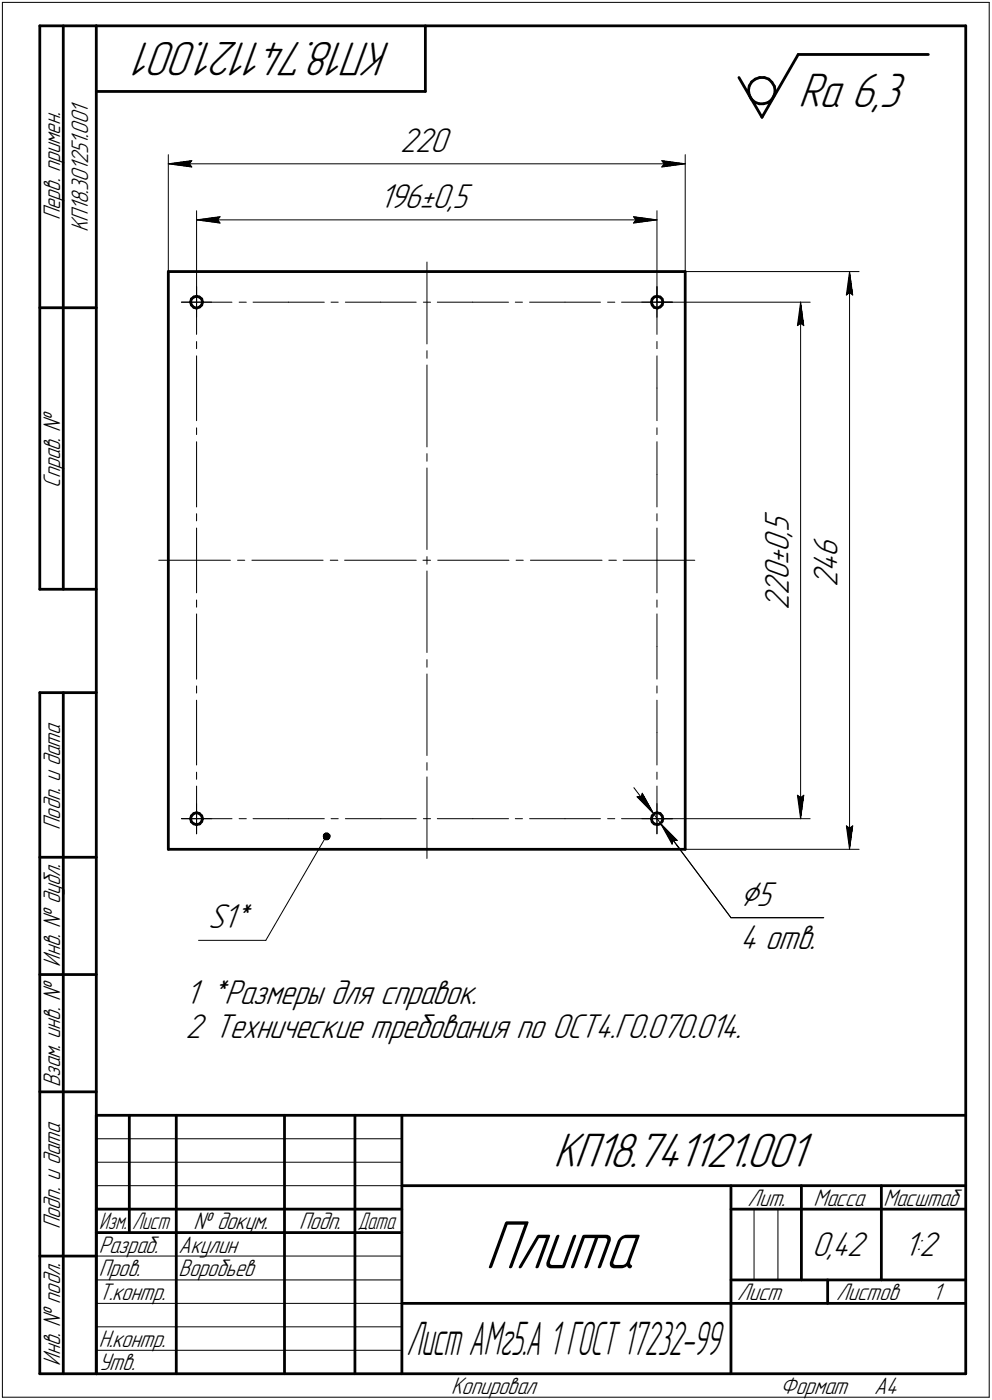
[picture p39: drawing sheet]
<svg xmlns="http://www.w3.org/2000/svg" width="211mm" height="298mm" viewBox="0 0 211 298" stroke-linecap="round" stroke-linejoin="round" font-family="sans-serif">
<defs><g id="words">
<text font-size="15.6" x="103.2" y="270.1">Плита</text>
<g font-size="10.9">
<text x="83.3" y="9" transform="rotate(-180 83.3 9)">КП18.741121.001</text>
<text x="169.8" y="22.8">Ra 6,3</text>
<text x="117.7" y="248.5">КП18.741121.001</text>
</g>
<text font-size="10.5" x="86.5" y="288.5">Лист АМг5.А 1 ГОСТ 17232-99</text>
<text font-size="8.5" x="157.5" y="192.9">Ç5</text>
<g font-size="7.8">
<text x="85.1" y="32.4">220</text>
<text x="80.8" y="44.3">196±0,5</text>
<text x="167.8" y="113.4" transform="rotate(-90 167.8 113.4)">5</text>
<text x="167.8" y="117.6" transform="rotate(-90 167.8 117.6)">0</text>
<text x="167.8" y="114.4" transform="rotate(-90 167.8 114.4)">,</text>
<text x="178.2" y="118.7" transform="rotate(-90 178.2 118.7)">6</text>
<text x="167.8" y="123.5" transform="rotate(-90 167.8 123.5)">0</text>
<text x="167.8" y="120.4" transform="rotate(-90 167.8 120.4)">±</text>
<text x="178.2" y="125" transform="rotate(-90 178.2 125)">2</text>
<text x="178.2" y="121.8" transform="rotate(-90 178.2 121.8)">4</text>
<text x="167.8" y="129.9" transform="rotate(-90 167.8 129.9)">2</text>
<text x="167.8" y="126.7" transform="rotate(-90 167.8 126.7)">2</text>
<text x="44.3" y="197.7">S1*</text>
<text x="157.5" y="202">4 отв.</text>
<text x="39.5" y="213.8">1 *Размеры для справок.</text>
<text x="39.5" y="221">2 Технические требования по ОСТ4.Г0.070.014.</text>
<text x="172.8" y="267.5">0,42</text>
<text x="192.4" y="267.5">1:2</text>
</g>
<g font-size="5.4">
<text x="12.8" y="46.9" transform="rotate(-90 12.8 46.9)">Перв. примен.</text>
<text x="18.8" y="49.5" transform="rotate(-90 18.8 49.5)">КП18.301251.001</text>
<text x="12.8" y="103.8" transform="rotate(-90 12.8 103.8)">Справ. !</text>
<text x="12.8" y="176.7" transform="rotate(-90 12.8 176.7)">Подп. и дата</text>
<text x="12.8" y="205.8" transform="rotate(-90 12.8 205.8)">Инв. ! дубл.</text>
<text x="12.8" y="231.6" transform="rotate(-90 12.8 231.6)">Взам. инв. !</text>
<text x="159.1" y="256.8">Лит.</text>
<text x="173.1" y="256.8">Масса</text>
<text x="188" y="256.8">Масштаб</text>
<text x="12.8" y="261.7" transform="rotate(-90 12.8 261.7)">Подп. и дата</text>
<text x="41.2" y="261.8">! докум.</text>
<text x="63.6" y="261.8">Подп.</text>
<text x="21" y="266.8">Разраб.</text>
<text x="38" y="266.8">Акулин</text>
<text x="21" y="271.8">Пров.</text>
<text x="38" y="271.8">Воробьев</text>
<text x="21" y="276.8">Т.контр.</text>
<text x="156.9" y="276.8">Лист</text>
<text x="177.9" y="276.8">Листов</text>
<text x="198.4" y="276.8">1</text>
<text x="21" y="286.8">Н.контр.</text>
<text x="12.8" y="290.8" transform="rotate(-90 12.8 290.8)">Инв. ! подл.</text>
<text x="21" y="291.8">Утв.</text>
<text x="96" y="296.8">Копировал</text>
<text x="166" y="296.8">Формат</text>
<text x="186" y="296.8">A4</text>
</g>
<g font-size="5.3">
<text x="21.1" y="261.8">Изм.</text>
<text x="28.1" y="261.8">Лист</text>
<text x="76.1" y="261.8">Дата</text>
</g>
</g></defs>
<g fill="none" stroke="#000" stroke-width=".59">
<path d="M8.5 5.5v120zM8.5 5.5h12zM13.5 5.5v120zM20.5 5.5v287zM20.5 5.5h185zM20.5 19.5h70zM90.5 5.5v14zM157.2 16.5l4.9 8.5zM159.3 19.2l.1 1zM159.4 18.3l-.1 .9zM159.9 17.4l.8-.6zM159.9 17.4l-.5 .9z"/>
<path d="M160.7 16.8l.9-.3zM161.6 16.5h1zM162.6 16.5l1 .3zM163.6 16.8l.7 .7zM164.3 17.5l.5 .9zM164.8 18.4l.1 .9zM164.9 19.5l-.2 .9zM164.9 19.3v.2zM169.8 11.6l-7.7 13.4zM169.8 11.6h27.7zM205.5 5.5v287zM159.4 20.2l.5 .9z"/>
<path d="M159.9 21.1l.7 .7zM160.6 21.8l.9 .3zM161.5 22.1h1zM162.5 22.1l.9-.3zM163.4 21.8l.8-.5zM164.7 20.4l-.5 .9zM35.8 57.8h110zM35.8 57.8v123zM145.8 57.8v123zM8.5 65.5h12zM40.6 64.3l.1 .6zM40.7 63.7l-.1 .6z"/>
<path d="M40.7 63.7l.5-.5zM40.7 64.9l.5 .5zM41.2 63.2l.6-.1zM41.2 65.4l.6 .2zM41.8 63.1l.6 .1zM41.8 65.6l.7-.2zM42.4 63.2l.5 .5zM42.9 63.7l.2 .6zM42.9 64.9l-.4 .5zM43.1 64.3l-.2 .6zM138.6 64.3l.2 .6zM138.8 63.7l-.2 .6z"/>
<path d="M138.8 63.7l.4-.5zM138.8 64.9l.4 .5zM139.2 63.2l.6-.1zM139.2 65.4l.7 .2zM139.8 63.1l.7 .1zM139.9 65.6l.6-.2zM140.5 63.2l.4 .5zM140.9 63.7l.2 .6zM140.9 64.9l-.4 .5zM141.1 64.3l-.2 .6zM8.5 125.5h12zM8.5 147.5v145z"/>
<path d="M8.5 147.5h12zM13.5 147.5v145zM40.6 174.3l.1 .7zM40.7 173.7l-.1 .6zM40.7 173.7l.5-.5zM40.7 175l.5 .4zM41.2 173.2l.6-.1zM41.2 175.4l.6 .2zM41.8 173.1l.6 .1zM41.8 175.6l.7-.2zM42.4 173.2l.5 .5zM42.9 173.7l.2 .6z"/>
<path d="M42.9 174.9l-.4 .5zM43.1 174.3l-.2 .6zM138.6 174.3l.2 .7zM138.8 173.7l-.2 .6zM138.8 175l.4 .4zM139.2 173.2l-.4 .5zM139.2 173.2l.6-.1zM139.2 175.4l.7 .2zM139.8 173.1l.7 .1zM139.9 175.6l.6-.2zM140.5 173.2l.4 .5zM140.9 173.7l.2 .6z"/>
<path d="M140.9 174.9l-.4 .5zM141.1 174.3l-.2 .6zM8.5 182.5h12zM35.8 180.8h110zM8.5 207.5h12zM8.5 232.5h12zM20.5 237.5h185zM20.5 237.5v55zM27.5 237.5v25zM37.5 237.5v55zM60.5 237.5v55zM75.5 237.5v55z"/>
<path d="M85.5 237.5v55zM20.5 257.5h65zM85.5 252.5h120zM155.5 252.5v40zM155.5 257.5h15zM170.5 252.5v20zM170.5 257.5h35zM187.5 252.5v20zM8.5 267.5h12zM20.5 262.5h65zM85.5 277.5h70zM155.5 277.5h50z"/>
<path d="M155.5 272.5h50zM176.1 272.5v5zM8.5 292.5h12zM20.5 292.5h185z"/>
</g>
<g fill="none" stroke="#000" stroke-width=".21">
<path d="M.5 .5v297zM.5 .5h210zM210.5 .5v297zM35.8 32.9v24.9zM35.8 34.9l5-.7zM35.8 34.9l5 .7zM35.8 34.9h110zM40.3 34.9l.5 .7zM40.8 34.2l-.5 .7zM140.8 35.6l5-.7zM140.8 34.2l.5 .7zM140.8 34.2l5 .7z"/>
<path d="M141.3 34.9l-.5 .7zM145.8 32.9v24.9zM41.8 44.9v19.4zM41.8 46.8l5-.7zM41.8 46.8l5 .7zM41.8 46.8h98zM46.3 46.8l.5 .7zM46.8 46.1l-.5 .7zM90.8 55.8v17.4zM134.8 47.5l5-.7zM134.8 46.1l.5 .7zM134.8 46.1l5 .7z"/>
<path d="M135.3 46.8l-.5 .7zM139.8 44.9v19.4zM145.8 57.8h37zM180.8 57.8l.6 5zM180.8 57.8l-.7 5zM180.8 57.8v123zM38.6 64.3h3.2zM41.8 64.3h3.2zM41.8 64.3v3.3zM41.8 61v3.3zM41.8 75.8v6.8zM41.8 72.7v1.6z"/>
<path d="M41.8 64.3v6.9zM41.8 64.3h7.6zM50.9 64.3h1.5zM53.8 64.3h7.6zM61.4 64.3h7.6zM70.4 64.3h1.6zM73.5 64.3h7.5zM81 64.3h7.6zM90.1 64.3h1.5zM90.8 74.7v1.6zM90.8 77.7v17.5zM93 64.3h7.6z"/>
<path d="M100.6 64.3h7.6zM109.6 64.3h1.6zM112.7 64.3h7.5zM120.2 64.3h7.6zM129.3 64.3h1.5zM132.2 64.3h7.6zM136.6 64.3h3.2zM139.8 64.3h3.3zM139.8 64.3v3.3zM139.8 61v3.3zM139.8 75.8v6.8zM139.8 72.7v1.6z"/>
<path d="M139.8 64.3v6.9zM139.8 64.3h32.6zM169.7 69.3l.6-.5zM170.3 64.3l.7 5zM170.3 68.8l.7 .5zM170.3 64.3l-.6 5zM170.3 64.3v110zM180.1 62.8l.7-.5zM180.8 62.3l.6 .5zM41.8 94.1v6.9zM41.8 91.1v1.4zM41.8 82.6v7z"/>
<path d="M90.8 96.6v1.6zM90.8 99.7v17.3zM139.8 94.1v6.9zM139.8 91.1v1.4zM139.8 82.6v7zM33.8 119.3h15.2zM41.8 119.3v6.9zM41.8 112.4v6.9zM41.8 109.4v1.5zM41.8 101v6.9zM50.5 119.3h1.6zM53.6 119.3h15.1z"/>
<path d="M70.3 119.3h1.6zM73.3 119.3h15.3zM90 119.3h1.6zM90.8 118.5v1.6zM93.1 119.3h15.2zM109.8 119.3h1.5zM112.9 119.3h15.2zM129.5 119.3h1.6zM132.6 119.3h15.2zM139.8 119.3v6.9zM139.8 112.4v6.9zM139.8 109.4v1.5z"/>
<path d="M139.8 101v6.9zM41.8 137.7v6.9zM41.8 130.7v7zM41.8 127.8v1.5zM90.8 121.6v17.3zM139.8 137.7v6.9zM139.8 130.7v7zM139.8 127.8v1.5zM41.8 156v6.9zM41.8 149.1v6.9zM41.8 146v1.6zM90.8 140.5v1.6z"/>
<path d="M90.8 143.5v17.4zM139.8 156v6.9zM139.8 149.1v6.9zM139.8 146v1.6zM38.6 174.3h3.2zM41.8 174.3h3.2zM41.8 174.3v3.2zM41.8 171.1v3.2zM41.8 167.4v6.9zM41.8 164.4v1.5zM41.8 174.3h7.6zM50.9 174.3h1.5z"/>
<path d="M53.8 174.3h7.6zM61.4 174.3h7.6zM69.4 178.1l-12.8 22.1zM70.4 174.3h1.6zM73.5 174.3h7.5zM81 174.3h7.6zM90.1 174.3h1.5zM90.8 162.4v1.6zM90.8 165.4v17.4zM93 174.3h7.6zM100.6 174.3h7.6zM109.6 174.3h1.6z"/>
<path d="M112.7 174.3h7.5zM120.2 174.3h7.6zM129.3 174.3h1.5zM132.2 174.3h7.6zM134.9 167.7l4.2 5.6zM135.6 169.7h.8zM135.6 169.7l3.5 3.6zM136.6 174.3h3.2zM136.7 168.9l2.4 4.4zM136.7 168.9l-.3 .8zM139.1 173.3l1.4 2zM139.8 174.3h3.3z"/>
<path d="M139.8 174.3v3.2zM139.8 171.1v3.2zM139.8 167.4v6.9zM139.8 164.4v1.5zM139.8 174.3h32.6zM140.5 175.3l15 20.1zM140.5 175.3l2.5 4.4zM140.5 175.3l3.6 3.7zM140.5 175.3l4.3 5.6zM143.3 178.9l-.3 .8zM143.3 178.9l.8 .1zM169.7 169.3l.6 5z"/>
<path d="M169.7 169.3l.6 .5zM170.3 169.8l.7-.5zM171 169.3l-.7 5zM180.1 175.9l.7 4.9zM180.1 175.9l.7 .5zM180.8 176.4l.6-.5zM181.4 175.9l-.6 4.9zM145.8 180.8h37zM155.5 195.4h19.8zM42.2 200.2h14.4zM20.5 247.5h65zM20.5 252.5h65z"/>
<path d="M20.5 242.5h65zM160.4 257.5v15zM165.5 257.5v15zM20.5 267.5h65zM20.5 272.5h65zM20.5 277.5h65zM.5 297.5h210zM20.5 282.5h65zM20.5 287.5h65z"/>
</g>
<g fill="#fff" stroke="#fff" stroke-width=".21">
<path d="M44.3 192.1h10.2zM44.3 192.2h10.2zM44.3 192.3h10.2zM44.3 192.4h10.2zM44.3 192.4h10.2zM44.3 192.5h10.2zM44.3 192.6h10.2zM44.3 192.7h10.2zM44.3 192.8h10.2zM44.3 192.9h10.2zM44.3 193h10.2zM44.3 193h10.2zM44.3 193.1h10.2zM44.3 193.2h10.2zM44.3 193.3h10.2zM44.3 193.4h10.2zM44.3 193.5h10.2zM44.3 193.5h10.2zM44.3 193.6h10.2zM44.3 193.7h10.2zM44.3 193.8h10.2zM44.3 193.9h10.2zM44.3 194h10.2zM44.3 194.1h10.2zM44.3 194.1h10.2zM44.3 194.2h10.2zM44.3 194.3h10.2zM44.3 194.4h10.2zM44.3 194.5h10.2zM44.3 194.6h10.2zM44.3 194.6h10.2zM44.3 194.7h10.2zM44.3 194.8h10.2zM44.3 194.9h10.2zM44.3 195h10.2zM44.3 195.1h10.2zM44.3 195.2h10.2zM44.3 195.2h10.2zM44.3 195.3h10.2zM44.3 195.4h10.2zM44.3 195.5h10.2zM44.3 195.6h10.2zM44.3 195.7h10.2zM44.3 195.7h10.2zM44.3 195.8h10.2zM44.3 195.9h10.2zM44.3 196h10.2zM44.3 196.1h10.2zM44.3 196.2h10.2zM44.3 196.3h10.2zM44.3 196.3h10.2zM44.3 196.4h10.2zM44.3 196.5h10.2zM44.3 196.6h10.2zM44.3 196.7h10.2zM44.3 196.8h10.2zM44.3 196.8h10.2zM44.3 196.9h10.2zM44.3 197h10.2zM44.3 197.1h10.2zM44.3 197.2h10.2zM44.3 197.3h10.2zM44.3 197.4h10.2zM44.3 197.4h10.2zM44.3 197.5h10.2zM44.3 197.6h10.2zM44.3 197.7h10.2zM44.3 197.8h10.2zM44.3 197.9h10.2zM44.3 198h10.2zM44.3 198h10.2zM44.3 198.1h10.2zM44.3 198.2h10.2zM44.3 198.3h10.2zM44.3 198.4h10.2zM44.3 198.5h10.2zM44.3 198.5h10.2zM44.3 198.6h10.2zM44.3 198.7h10.2zM44.3 198.8h10.2zM44.3 198.9h10.2zM44.3 199h10.2zM44.3 199.1h10.2zM44.3 199.1h10.2z"/>
<path d="M85.2 26.8h11.3zM85.2 26.8h11.3zM85.2 26.9h11.3zM85.2 27h11.3zM85.2 27.1h11.3zM85.2 27.2h11.3zM85.2 27.3h11.3zM85.2 27.3h11.3zM85.2 27.4h11.3zM85.2 27.5h11.3zM85.2 27.6h11.3zM85.2 27.7h11.3zM85.2 27.8h11.3zM85.2 27.9h11.3zM85.2 27.9h11.3zM85.2 28h11.3zM85.2 28.1h11.3zM85.2 28.2h11.3zM85.2 28.3h11.3zM85.2 28.4h11.3zM85.2 28.4h11.3zM85.2 28.5h11.3zM85.2 28.6h11.3zM85.2 28.7h11.3zM85.2 28.8h11.3zM85.2 28.9h11.3zM85.2 29h11.3zM85.2 29h11.3zM85.2 29.1h11.3zM85.2 29.2h11.3zM85.2 29.3h11.3zM85.2 29.4h11.3zM85.2 29.5h11.3zM85.2 29.5h11.3zM85.2 29.6h11.3zM85.2 29.7h11.3zM85.2 29.8h11.3zM85.2 29.9h11.3zM85.2 30h11.3zM85.2 30.1h11.3zM85.2 30.1h11.3zM85.2 30.2h11.3zM85.2 30.3h11.3zM85.2 30.4h11.3zM85.2 30.5h11.3zM85.2 30.6h11.3zM85.2 30.6h11.3zM85.2 30.7h11.3zM85.2 30.8h11.3zM85.2 30.9h11.3zM85.2 31h11.3zM85.2 31.1h11.3zM85.2 31.2h11.3zM85.2 31.2h11.3zM85.2 31.3h11.3zM85.2 31.4h11.3zM85.2 31.5h11.3zM85.2 31.6h11.3zM85.2 31.7h11.3zM85.2 31.7h11.3zM85.2 31.8h11.3zM85.2 31.9h11.3zM85.2 32h11.3zM85.2 32.1h11.3zM85.2 32.2h11.3zM85.2 32.3h11.3zM85.2 32.3h11.3zM85.2 32.4h11.3zM85.2 32.5h11.3zM85.2 32.6h11.3zM85.2 32.7h11.3zM85.2 32.8h11.3zM85.2 32.9h11.3zM85.2 32.9h11.3zM85.2 33h11.3zM85.2 33.1h11.3zM85.2 33.2h11.3zM85.2 33.3h11.3zM85.2 33.4h11.3zM85.2 33.4h11.3zM85.2 33.5h11.3zM85.2 33.6h11.3zM85.2 33.7h11.3zM85.2 33.8h11.3z"/>
<path d="M40.6 33.8h.7zM39.9 33.9h1.4zM39.1 34h2.2zM38.4 34h2.9zM37.6 34.1h3.7zM37.4 34.2h3.9zM37.3 34.3h4zM37 34.4h4.3zM36.8 34.5h4.5zM36.7 34.5h4.6zM36.4 34.6h4.9zM36.2 34.7h5.1zM36.1 34.8h5.2zM35.8 34.9h5.5zM36.1 35h5.2zM36.2 35.1h5.1zM36.4 35.1h4.9zM36.7 35.2h4.6zM36.8 35.3h4.5zM37 35.4h4.3zM37.3 35.5h4zM37.4 35.6h3.9zM37.6 35.6h3.7zM38.3 35.7h3zM38.9 35.8h2.4zM39.5 35.9h1.8zM40.1 36h1.2zM40.7 36.1h.6z"/>
<path d="M140.3 33.8h.8zM140.3 33.9h1.5zM140.3 34h2.3zM140.3 34h3zM140.3 34.1h3.7zM140.3 34.2h4zM140.3 34.3h4.1zM140.3 34.4h4.3zM140.3 34.5h4.6zM140.3 34.5h4.7zM140.3 34.6h4.9zM140.3 34.7h5.2zM140.3 34.8h5.3zM140.3 34.9h5.5zM140.3 35h5.3zM140.3 35.1h5.2zM140.3 35.1h4.9zM140.3 35.2h4.7zM140.3 35.3h4.6zM140.3 35.4h4.3zM140.3 35.5h4.1zM140.3 35.6h4zM140.3 35.6h3.7zM140.3 35.7h3.1zM140.3 35.8h2.5zM140.3 35.9h1.9zM140.3 36h1.3zM140.3 36.1h.7z"/>
<path d="M172.6 113.6h7.1zM172.6 113.7h7.1zM172.6 113.8h7.1zM172.6 113.9h7.1zM172.6 114h7.1zM172.6 114h7.1zM172.6 114.1h7.1zM172.6 114.2h7.1zM172.6 114.3h7.1zM172.6 114.4h7.1zM172.6 114.5h7.1zM172.6 114.6h7.1zM172.6 114.6h7.1zM172.6 114.7h7.1zM172.6 114.8h7.1zM172.6 114.9h7.1zM172.6 115h7.1zM172.6 115.1h7.1zM172.6 115.1h7.1zM172.6 115.2h7.1zM172.6 115.3h7.1zM172.6 115.4h7.1zM172.6 115.5h7.1zM172.6 115.6h7.1zM172.6 115.7h7.1zM172.6 115.7h7.1zM172.6 115.8h7.1zM172.6 115.9h7.1zM172.6 116h7.1zM172.6 116.1h7.1zM172.6 116.2h7.1zM172.6 116.2h7.1zM172.6 116.3h7.1zM172.6 116.4h7.1zM172.6 116.5h7.1zM172.6 116.6h7.1zM172.6 116.7h7.1zM172.6 116.8h7.1zM172.6 116.8h7.1zM172.6 116.9h7.1zM172.6 117h7.1zM172.6 117.1h7.1zM172.6 117.2h7.1zM172.6 117.3h7.1zM172.6 117.3h7.1zM172.6 117.4h7.1zM172.6 117.5h7.1zM172.6 117.6h7.1zM172.6 117.7h7.1zM172.6 117.8h7.1zM172.6 117.9h7.1zM172.6 117.9h7.1zM172.6 118h7.1zM172.6 118.1h7.1zM172.6 118.2h7.1zM172.6 118.3h7.1zM172.6 118.4h7.1zM172.6 118.4h7.1zM172.6 118.5h7.1zM172.6 118.6h7.1zM172.6 118.7h7.1zM172.6 118.8h7.1zM172.6 118.9h7.1zM172.6 119h7.1zM172.6 119h7.1zM172.6 119.1h7.1zM172.6 119.2h7.1zM172.6 119.3h7.1zM172.6 119.4h7.1zM172.6 119.5h7.1zM172.6 119.5h7.1zM172.6 119.6h7.1zM172.6 119.7h7.1zM172.6 119.8h7.1zM172.6 119.9h7.1zM172.6 120h7.1zM172.6 120.1h7.1zM172.6 120.1h7.1zM172.6 120.2h7.1zM172.6 120.3h7.1zM172.6 120.4h7.1zM172.6 120.5h7.1zM172.6 120.6h7.1zM172.6 120.6h7.1zM172.6 120.7h7.1zM172.6 120.8h7.1zM172.6 120.9h7.1zM172.6 121h7.1zM172.6 121.1h7.1zM172.6 121.2h7.1zM172.6 121.2h7.1zM172.6 121.3h7.1zM172.6 121.4h7.1zM172.6 121.5h7.1zM172.6 121.6h7.1zM172.6 121.7h7.1zM172.6 121.8h7.1zM172.6 121.8h7.1zM172.6 121.9h7.1zM172.6 122h7.1zM172.6 122.1h7.1zM172.6 122.2h7.1zM172.6 122.3h7.1zM172.6 122.3h7.1zM172.6 122.4h7.1zM172.6 122.5h7.1zM172.6 122.6h7.1zM172.6 122.7h7.1zM172.6 122.8h7.1zM172.6 122.9h7.1zM172.6 122.9h7.1zM172.6 123h7.1zM172.6 123.1h7.1zM172.6 123.2h7.1zM172.6 123.3h7.1zM172.6 123.4h7.1zM172.6 123.4h7.1zM172.6 123.5h7.1zM172.6 123.6h7.1zM172.6 123.7h7.1zM172.6 123.8h7.1zM172.6 123.9h7.1zM172.6 124h7.1zM172.6 124h7.1zM172.6 124.1h7.1zM172.6 124.2h7.1zM172.6 124.3h7.1zM172.6 124.4h7.1zM172.6 124.5h7.1zM172.6 124.5h7.1zM172.6 124.6h7.1zM172.6 124.7h7.1zM172.6 124.8h7.1zM172.6 124.9h7.1z"/>
<path d="M180.7 58.1h.2zM180.7 58.2h.2zM180.6 58.3h.4zM180.6 58.3h.4zM180.5 58.4h.5zM180.5 58.5h.6zM180.5 58.6h.6zM180.4 58.7h.8zM180.4 58.8h.8zM180.3 58.8h1zM180.3 58.9h1zM180.3 59h1zM180.3 59.1h1.1zM180.3 59.2h1.1zM180.2 59.3h1.2zM180.2 59.4h1.2zM180.1 59.4h1.4zM180.1 59.5h1.4zM180 59.6h1.5zM180 59.7h1.6zM180 59.8h1.6zM180 59.9h1.6zM180 59.9h1.6zM180 60h1.6zM180 60.1h1.6zM180 60.2h1.6zM180 60.3h1.7zM179.9 60.4h1.8zM179.9 60.5h1.8zM179.9 60.5h1.8zM179.9 60.6h1.8zM179.9 60.7h1.8zM179.9 60.8h1.8zM179.9 60.9h1.9zM179.9 61h1.9zM179.9 61h1.9zM179.8 61.1h2zM179.8 61.2h2zM179.8 61.3h2zM179.8 61.4h2zM179.8 61.5h2zM179.8 61.6h2.1zM179.8 61.6h2.1zM179.8 61.7h2.1zM179.8 61.8h2.1zM179.7 61.9h2.2zM179.7 62h2.2zM179.7 62.1h2.2zM179.7 62.1h2.2zM179.7 62.2h2.2zM179.7 62.3h2.2zM179.7 62.4h2.2zM179.7 62.5h2.2zM179.7 62.6h2.2zM179.7 62.7h2.2zM179.7 62.7h2.3zM179.7 62.8h2.3zM179.7 62.9h2.3zM179.7 63h2.3zM179.7 63.1h2.3zM179.7 63.2h2.3zM179.7 63.2h2.3z"/>
<path d="M179.6 175.3h2.4zM179.7 175.4h2.3zM179.7 175.5h2.3zM179.7 175.6h2.3zM179.7 175.7h2.3zM179.7 175.8h2.3zM179.7 175.9h2.3zM179.7 175.9h2.3zM179.7 176h2.2zM179.7 176.1h2.2zM179.7 176.2h2.2zM179.7 176.3h2.2zM179.7 176.4h2.2zM179.7 176.4h2.2zM179.7 176.5h2.2zM179.7 176.6h2.2zM179.7 176.7h2.2zM179.7 176.8h2.2zM179.8 176.9h2.1zM179.8 177h2.1zM179.8 177h2.1zM179.8 177.1h2.1zM179.8 177.2h2zM179.8 177.3h2zM179.8 177.4h2zM179.8 177.5h2zM179.8 177.5h2zM179.9 177.6h1.9zM179.9 177.7h1.9zM179.9 177.8h1.9zM179.9 177.9h1.8zM179.9 178h1.8zM179.9 178.1h1.8zM179.9 178.1h1.8zM179.9 178.2h1.8zM179.9 178.3h1.8zM180 178.4h1.7zM180 178.5h1.6zM180 178.6h1.6zM180 178.6h1.6zM180 178.7h1.6zM180 178.8h1.6zM180 178.9h1.6zM180 179h1.6zM180 179.1h1.5zM180.1 179.2h1.4zM180.1 179.2h1.4zM180.2 179.3h1.2zM180.2 179.4h1.2zM180.3 179.5h1.1zM180.3 179.6h1.1zM180.3 179.7h1zM180.3 179.7h1zM180.3 179.8h1zM180.4 179.9h.8zM180.4 180h.8zM180.5 180.1h.6zM180.5 180.2h.6zM180.5 180.3h.5zM180.6 180.3h.4zM180.6 180.4h.4zM180.7 180.5h.2zM180.7 180.6h.2z"/>
<path d="M80.8 38.7h20zM80.8 38.8h20zM80.8 38.9h20zM80.8 38.9h20zM80.8 39h20zM80.8 39.1h20zM80.8 39.2h20zM80.8 39.3h20zM80.8 39.4h20zM80.8 39.5h20zM80.8 39.5h20zM80.8 39.6h20zM80.8 39.7h20zM80.8 39.8h20zM80.8 39.9h20zM80.8 40h20zM80.8 40h20zM80.8 40.1h20zM80.8 40.2h20zM80.8 40.3h20zM80.8 40.4h20zM80.8 40.5h20zM80.8 40.6h20zM80.8 40.6h20zM80.8 40.7h20zM80.8 40.8h20zM80.8 40.9h20zM80.8 41h20zM80.8 41.1h20zM80.8 41.1h20zM80.8 41.2h20zM80.8 41.3h20zM80.8 41.4h20zM80.8 41.5h20zM80.8 41.6h20zM80.8 41.7h20zM80.8 41.7h20zM80.8 41.8h20zM80.8 41.9h20zM80.8 42h20zM80.8 42.1h20zM80.8 42.2h20zM80.8 42.2h20zM80.8 42.3h20zM80.8 42.4h20zM80.8 42.5h20zM80.8 42.6h20zM80.8 42.7h20zM80.8 42.8h20zM80.8 42.8h20zM80.8 42.9h20zM80.8 43h20zM80.8 43.1h20zM80.8 43.2h20zM80.8 43.3h20zM80.8 43.3h20zM80.8 43.4h20zM80.8 43.5h20zM80.8 43.6h20zM80.8 43.7h20zM80.8 43.8h20zM80.8 43.9h20zM80.8 43.9h20zM80.8 44h20zM80.8 44.1h20zM80.8 44.2h20zM80.8 44.3h20zM80.8 44.4h20zM80.8 44.4h20zM80.8 44.5h20zM80.8 44.6h20zM80.8 44.7h20zM80.8 44.8h20zM80.8 44.9h20zM80.8 45h20zM80.8 45h20zM80.8 45.1h20zM80.8 45.2h20zM80.8 45.3h20zM80.8 45.4h20zM80.8 45.5h20zM80.8 45.6h20zM80.8 45.6h20zM80.8 45.7h20z"/>
<path d="M46.7 45.7h.6zM45.9 45.8h1.4zM45.1 45.9h2.2zM44.4 46h2.9zM43.6 46.1h3.7zM43.4 46.1h3.9zM43.3 46.2h4zM43 46.3h4.3zM42.8 46.4h4.5zM42.7 46.5h4.6zM42.4 46.6h4.9zM42.2 46.7h5.1zM42.1 46.7h5.2zM41.8 46.8h5.5zM42.1 46.9h5.2zM42.2 47h5.1zM42.4 47.1h4.9zM42.7 47.2h4.6zM42.8 47.2h4.5zM43 47.3h4.3zM43.3 47.4h4zM43.4 47.5h3.9zM43.6 47.6h3.7zM44.3 47.7h3zM44.9 47.8h2.4zM45.5 47.8h1.8zM46.1 47.9h1.2zM46.7 48h.6z"/>
<path d="M134.3 45.7h.7zM134.3 45.8h1.5zM134.3 45.9h2.3zM134.3 46h3zM134.3 46.1h3.7zM134.3 46.1h4zM134.3 46.2h4.1zM134.3 46.3h4.3zM134.3 46.4h4.6zM134.3 46.5h4.7zM134.3 46.6h4.9zM134.3 46.7h5.1zM134.3 46.7h5.3zM134.3 46.8h5.5zM134.3 46.9h5.3zM134.3 47h5.1zM134.3 47.1h4.9zM134.3 47.2h4.7zM134.3 47.2h4.6zM134.3 47.3h4.3zM134.3 47.4h4.1zM134.3 47.5h4zM134.3 47.6h3.7zM134.3 47.7h3.1zM134.3 47.8h2.5zM134.3 47.8h1.8zM134.3 47.9h1.3zM134.3 48h.7z"/>
<path d="M162.2 108.8h7.1zM162.2 108.9h7.1zM162.2 109h7.1zM162.2 109.1h7.1zM162.2 109.1h7.1zM162.2 109.2h7.1zM162.2 109.3h7.1zM162.2 109.4h7.1zM162.2 109.5h7.1zM162.2 109.6h7.1zM162.2 109.6h7.1zM162.2 109.7h7.1zM162.2 109.8h7.1zM162.2 109.9h7.1zM162.2 110h7.1zM162.2 110.1h7.1zM162.2 110.2h7.1zM162.2 110.2h7.1zM162.2 110.3h7.1zM162.2 110.4h7.1zM162.2 110.5h7.1zM162.2 110.6h7.1zM162.2 110.7h7.1zM162.2 110.7h7.1zM162.2 110.8h7.1zM162.2 110.9h7.1zM162.2 111h7.1zM162.2 111.1h7.1zM162.2 111.2h7.1zM162.2 111.3h7.1zM162.2 111.3h7.1zM162.2 111.4h7.1zM162.2 111.5h7.1zM162.2 111.6h7.1zM162.2 111.7h7.1zM162.2 111.8h7.1zM162.2 111.8h7.1zM162.2 111.9h7.1zM162.2 112h7.1zM162.2 112.1h7.1zM162.2 112.2h7.1zM162.2 112.3h7.1zM162.2 112.4h7.1zM162.2 112.4h7.1zM162.2 112.5h7.1zM162.2 112.6h7.1zM162.2 112.7h7.1zM162.2 112.8h7.1zM162.2 112.9h7.1zM162.2 112.9h7.1zM162.2 113h7.1zM162.2 113.1h7.1zM162.2 113.2h7.1zM162.2 113.3h7.1zM162.2 113.4h7.1zM162.2 113.5h7.1zM162.2 113.5h7.1zM162.2 113.6h7.1zM162.2 113.7h7.1zM162.2 113.8h7.1zM162.2 113.9h7.1zM162.2 114h7.1zM162.2 114h7.1zM162.2 114.1h7.1zM162.2 114.2h7.1zM162.2 114.3h7.1zM162.2 114.4h7.1zM162.2 114.5h7.1zM162.2 114.6h7.1zM162.2 114.6h7.1zM162.2 114.7h7.1zM162.2 114.8h7.1zM162.2 114.9h7.1zM162.2 115h7.1zM162.2 115.1h7.1zM162.2 115.1h7.1zM162.2 115.2h7.1zM162.2 115.3h7.1zM162.2 115.4h7.1zM162.2 115.5h7.1zM162.2 115.6h7.1zM162.2 115.7h7.1zM162.2 115.7h7.1zM162.2 115.8h7.1zM162.2 115.9h7.1zM162.2 116h7.1zM162.2 116.1h7.1zM162.2 116.2h7.1zM162.2 116.2h7.1zM162.2 116.3h7.1zM162.2 116.4h7.1zM162.2 116.5h7.1zM162.2 116.6h7.1zM162.2 116.7h7.1zM162.2 116.8h7.1zM162.2 116.8h7.1zM162.2 116.9h7.1zM162.2 117h7.1zM162.2 117.1h7.1zM162.2 117.2h7.1zM162.2 117.3h7.1zM162.2 117.3h7.1zM162.2 117.4h7.1zM162.2 117.5h7.1zM162.2 117.6h7.1zM162.2 117.7h7.1zM162.2 117.8h7.1zM162.2 117.9h7.1zM162.2 117.9h7.1zM162.2 118h7.1zM162.2 118.1h7.1zM162.2 118.2h7.1zM162.2 118.3h7.1zM162.2 118.4h7.1zM162.2 118.4h7.1zM162.2 118.5h7.1zM162.2 118.6h7.1zM162.2 118.7h7.1zM162.2 118.8h7.1zM162.2 118.9h7.1zM162.2 119h7.1zM162.2 119h7.1zM162.2 119.1h7.1zM162.2 119.2h7.1zM162.2 119.3h7.1zM162.2 119.4h7.1zM162.2 119.5h7.1zM162.2 119.5h7.1zM162.2 119.6h7.1zM162.2 119.7h7.1zM162.2 119.8h7.1zM162.2 119.9h7.1zM162.2 120h7.1zM162.2 120.1h7.1zM162.2 120.1h7.1zM162.2 120.2h7.1zM162.2 120.3h7.1zM162.2 120.4h7.1zM162.2 120.5h7.1zM162.2 120.6h7.1zM162.2 120.6h7.1zM162.2 120.7h7.1zM162.2 120.8h7.1zM162.2 120.9h7.1zM162.2 121h7.1zM162.2 121.1h7.1zM162.2 121.2h7.1zM162.2 121.2h7.1zM162.2 121.3h7.1zM162.2 121.4h7.1zM162.2 121.5h7.1zM162.2 121.6h7.1zM162.2 121.7h7.1zM162.2 121.8h7.1zM162.2 121.8h7.1zM162.2 121.9h7.1zM162.2 122h7.1zM162.2 122.1h7.1zM162.2 122.2h7.1zM162.2 122.3h7.1zM162.2 122.3h7.1zM162.2 122.4h7.1zM162.2 122.5h7.1zM162.2 122.6h7.1zM162.2 122.7h7.1zM162.2 122.8h7.1zM162.2 122.9h7.1zM162.2 122.9h7.1zM162.2 123h7.1zM162.2 123.1h7.1zM162.2 123.2h7.1zM162.2 123.3h7.1zM162.2 123.4h7.1zM162.2 123.4h7.1zM162.2 123.5h7.1zM162.2 123.6h7.1zM162.2 123.7h7.1zM162.2 123.8h7.1zM162.2 123.9h7.1zM162.2 124h7.1zM162.2 124h7.1zM162.2 124.1h7.1zM162.2 124.2h7.1zM162.2 124.3h7.1zM162.2 124.4h7.1zM162.2 124.5h7.1zM162.2 124.5h7.1zM162.2 124.6h7.1zM162.2 124.7h7.1zM162.2 124.8h7.1zM162.2 124.9h7.1zM162.2 125h7.1zM162.2 125.1h7.1zM162.2 125.1h7.1zM162.2 125.2h7.1zM162.2 125.3h7.1zM162.2 125.4h7.1zM162.2 125.5h7.1zM162.2 125.6h7.1zM162.2 125.6h7.1zM162.2 125.7h7.1zM162.2 125.8h7.1zM162.2 125.9h7.1zM162.2 126h7.1zM162.2 126.1h7.1zM162.2 126.2h7.1zM162.2 126.2h7.1zM162.2 126.3h7.1zM162.2 126.4h7.1zM162.2 126.5h7.1zM162.2 126.6h7.1zM162.2 126.7h7.1zM162.2 126.7h7.1zM162.2 126.8h7.1zM162.2 126.9h7.1zM162.2 127h7.1zM162.2 127.1h7.1zM162.2 127.2h7.1zM162.2 127.3h7.1zM162.2 127.3h7.1zM162.2 127.4h7.1zM162.2 127.5h7.1zM162.2 127.6h7.1zM162.2 127.7h7.1zM162.2 127.8h7.1zM162.2 127.8h7.1zM162.2 127.9h7.1zM162.2 128h7.1zM162.2 128.1h7.1zM162.2 128.2h7.1zM162.2 128.3h7.1zM162.2 128.4h7.1zM162.2 128.4h7.1zM162.2 128.5h7.1zM162.2 128.6h7.1zM162.2 128.7h7.1zM162.2 128.8h7.1zM162.2 128.9h7.1zM162.2 128.9h7.1zM162.2 129h7.1zM162.2 129.1h7.1zM162.2 129.2h7.1zM162.2 129.3h7.1zM162.2 129.4h7.1zM162.2 129.5h7.1zM162.2 129.5h7.1zM162.2 129.6h7.1zM162.2 129.7h7.1zM162.2 129.8h7.1z"/>
<path d="M170.3 64.6h.2zM170.3 64.7h.2zM170.2 64.8h.4zM170.2 64.9h.4zM170.1 64.9h.5zM170.1 65h.6zM170.1 65.1h.6zM170 65.2h.8zM170 65.3h.8zM169.9 65.4h1zM169.9 65.4h1zM169.8 65.5h1.1zM169.8 65.6h1.1zM169.8 65.7h1.1zM169.8 65.8h1.2zM169.8 65.9h1.2zM169.7 66h1.4zM169.7 66h1.4zM169.6 66.1h1.5zM169.6 66.2h1.6zM169.6 66.3h1.6zM169.6 66.4h1.6zM169.6 66.5h1.6zM169.6 66.5h1.6zM169.6 66.6h1.6zM169.6 66.7h1.6zM169.6 66.8h1.7zM169.5 66.9h1.8zM169.5 67h1.8zM169.5 67.1h1.8zM169.5 67.1h1.8zM169.5 67.2h1.8zM169.5 67.3h1.8zM169.5 67.4h1.9zM169.5 67.5h1.9zM169.5 67.6h1.9zM169.4 67.6h2zM169.4 67.7h2zM169.4 67.8h2zM169.4 67.9h2zM169.4 68h2zM169.4 68.1h2zM169.4 68.2h2zM169.4 68.2h2zM169.4 68.3h2zM169.3 68.4h2.1zM169.3 68.5h2.1zM169.3 68.6h2.1zM169.3 68.7h2.2zM169.3 68.7h2.2zM169.3 68.8h2.2zM169.3 68.9h2.2zM169.3 69h2.2zM169.3 69.1h2.2zM169.2 69.2h2.3zM169.2 69.3h2.4zM169.2 69.3h2.4zM169.2 69.4h2.4zM169.2 69.5h2.4zM169.2 69.6h2.4zM169.2 69.7h2.4zM169.2 69.8h2.4z"/>
<path d="M169.2 168.8h2.4zM169.2 168.9h2.4zM169.2 169h2.4zM169.2 169.1h2.4zM169.2 169.2h2.4zM169.2 169.2h2.4zM169.2 169.3h2.4zM169.2 169.4h2.4zM169.2 169.5h2.3zM169.3 169.6h2.2zM169.3 169.7h2.2zM169.3 169.8h2.2zM169.3 169.8h2.2zM169.3 169.9h2.2zM169.3 170h2.2zM169.3 170.1h2.1zM169.3 170.2h2.1zM169.3 170.3h2.1zM169.4 170.3h2zM169.4 170.4h2zM169.4 170.5h2zM169.4 170.6h2zM169.4 170.7h2zM169.4 170.8h2zM169.4 170.9h2zM169.4 170.9h2zM169.4 171h2zM169.5 171.1h1.9zM169.5 171.2h1.9zM169.5 171.3h1.9zM169.5 171.4h1.8zM169.5 171.4h1.8zM169.5 171.5h1.8zM169.5 171.6h1.8zM169.5 171.7h1.8zM169.5 171.8h1.8zM169.6 171.9h1.7zM169.6 172h1.6zM169.6 172h1.6zM169.6 172.1h1.6zM169.6 172.2h1.6zM169.6 172.3h1.6zM169.6 172.4h1.6zM169.6 172.5h1.6zM169.6 172.6h1.5zM169.7 172.6h1.4zM169.7 172.7h1.4zM169.8 172.8h1.2zM169.8 172.9h1.2zM169.8 173h1.1zM169.8 173.1h1.1zM169.8 173.1h1.1zM169.9 173.2h1zM169.9 173.3h1zM170 173.4h.8zM170 173.5h.8zM170.1 173.6h.6zM170.1 173.7h.6zM170.1 173.7h.5zM170.2 173.8h.4zM170.2 173.9h.4zM170.3 174h.2zM170.3 174.1h.2z"/>
<path d="M136.7 168.2h.2zM136.7 168.3h.3zM136.5 168.4h.5zM136.4 168.5h.7zM136.3 168.6h.8zM136.1 168.7h1.1zM136.1 168.7h1.1zM136 168.8h1.2zM135.8 168.9h1.4zM135.7 169h1.6zM135.6 169.1h1.7zM135.5 169.2h1.9zM135.4 169.2h2zM135.3 169.3h2.2zM135.1 169.4h2.5zM135 169.5h2.6zM135 169.6h2.7zM134.8 169.7h2.9zM134.9 169.8h2.9zM135 169.8h2.8zM135 169.9h2.8zM135.1 170h2.7zM135.2 170.1h2.7zM135.3 170.2h2.6zM135.4 170.3h2.6zM135.5 170.3h2.5zM135.6 170.4h2.5zM135.6 170.5h2.6zM135.7 170.6h2.5zM135.8 170.7h2.5zM135.9 170.8h2.4zM136 170.9h2.3zM136.1 170.9h2.2zM136.1 171h2.3zM136.2 171.1h2.2zM136.3 171.2h2.2zM136.4 171.3h2.1zM136.5 171.4h2.1zM136.6 171.4h2zM136.7 171.5h2zM136.7 171.6h2zM136.8 171.7h1.9zM136.9 171.8h1.9zM137 171.9h1.8zM137.1 172h1.7zM137.2 172h1.6zM137.2 172.1h1.7zM137.3 172.2h1.6zM137.4 172.3h1.5zM137.6 172.4h1.3zM137.8 172.5h1.1zM137.8 172.6h1.1zM138 172.6h.9zM138.2 172.7h.8zM138.3 172.8h.7zM138.4 172.9h.6zM138.6 173h.4zM138.7 173.1h.4zM138.9 173.1h.2z"/>
<path d="M140.6 175.5h.3zM140.6 175.6h.4zM140.7 175.7h.4zM140.7 175.8h.6zM140.7 175.9h.7zM140.7 175.9h.9zM140.8 176h.9zM140.8 176.1h1zM140.8 176.2h1.2zM140.8 176.3h1.4zM140.9 176.4h1.3zM140.9 176.4h1.4zM140.9 176.5h1.5zM141 176.6h1.5zM141 176.7h1.6zM141 176.8h1.7zM141 176.9h1.7zM141.1 177h1.7zM141.1 177h1.8zM141.1 177.1h1.9zM141.1 177.2h2zM141.1 177.3h2.1zM141.2 177.4h2.1zM141.2 177.5h2.1zM141.3 177.5h2.1zM141.3 177.6h2.2zM141.4 177.7h2.2zM141.4 177.8h2.3zM141.5 177.9h2.3zM141.5 178h2.3zM141.6 178.1h2.3zM141.6 178.1h2.4zM141.6 178.2h2.5zM141.6 178.3h2.6zM141.7 178.4h2.6zM141.8 178.5h2.6zM141.8 178.6h2.6zM141.9 178.6h2.6zM141.9 178.7h2.7zM142 178.8h2.7zM142 178.9h2.8zM142.1 179h2.8zM142.1 179.1h2.7zM142.2 179.2h2.5zM142.2 179.2h2.3zM142.2 179.3h2.2zM142.2 179.4h2.2zM142.3 179.5h1.9zM142.4 179.6h1.7zM142.4 179.7h1.6zM142.5 179.7h1.3zM142.5 179.8h1.3zM142.6 179.9h1.1zM142.6 180h.9zM142.7 180.1h.7zM142.7 180.2h.6zM142.7 180.3h.5zM142.7 180.3h.4zM142.8 180.4h.2z"/>
<path d="M157.5 187.2h8zM157.5 187.3h8zM157.5 187.4h8zM157.5 187.5h8zM157.5 187.5h8zM157.5 187.6h8zM157.5 187.7h8zM157.5 187.8h8zM157.5 187.9h8zM157.5 188h8zM157.5 188h8zM157.5 188.1h8zM157.5 188.2h8zM157.5 188.3h8zM157.5 188.4h8zM157.5 188.5h8zM157.5 188.6h8zM157.5 188.6h8zM157.5 188.7h8zM157.5 188.8h8zM157.5 188.9h8zM157.5 189h8zM157.5 189.1h8zM157.5 189.1h8zM157.5 189.2h8zM157.5 189.3h8zM157.5 189.4h8zM157.5 189.5h8zM157.5 189.6h8zM157.5 189.7h8zM157.5 189.7h8zM157.5 189.8h8zM157.5 189.9h8zM157.5 190h8zM157.5 190.1h8zM157.5 190.2h8zM157.5 190.2h8zM157.5 190.3h8zM157.5 190.4h8zM157.5 190.5h8zM157.5 190.6h8zM157.5 190.7h8zM157.5 190.8h8zM157.5 190.8h8zM157.5 190.9h8zM157.5 191h8zM157.5 191.1h8zM157.5 191.2h8zM157.5 191.3h8zM157.5 191.3h8zM157.5 191.4h8zM157.5 191.5h8zM157.5 191.6h8zM157.5 191.7h8zM157.5 191.8h8zM157.5 191.9h8zM157.5 191.9h8zM157.5 192h8zM157.5 192.1h8zM157.5 192.2h8zM157.5 192.3h8zM157.5 192.4h8zM157.5 192.4h8zM157.5 192.5h8zM157.5 192.6h8zM157.5 192.7h8zM157.5 192.8h8zM157.5 192.9h8zM157.5 193h8zM157.5 193h8zM157.5 193.1h8zM157.5 193.2h8zM157.5 193.3h8zM157.5 193.4h8zM157.5 193.5h8zM157.5 193.5h8zM157.5 193.6h8zM157.5 193.7h8zM157.5 193.8h8zM157.5 193.9h8zM157.5 194h8zM157.5 194.1h8zM157.5 194.1h8zM157.5 194.2h8zM157.5 194.3h8z"/>
<path d="M157.5 196.4h15.7zM157.5 196.5h15.7zM157.5 196.6h15.7zM157.5 196.7h15.7zM157.5 196.8h15.7zM157.5 196.8h15.7zM157.5 196.9h15.7zM157.5 197h15.7zM157.5 197.1h15.7zM157.5 197.2h15.7zM157.5 197.3h15.7zM157.5 197.4h15.7zM157.5 197.4h15.7zM157.5 197.5h15.7zM157.5 197.6h15.7zM157.5 197.7h15.7zM157.5 197.8h15.7zM157.5 197.9h15.7zM157.5 198h15.7zM157.5 198h15.7zM157.5 198.1h15.7zM157.5 198.2h15.7zM157.5 198.3h15.7zM157.5 198.4h15.7zM157.5 198.5h15.7zM157.5 198.5h15.7zM157.5 198.6h15.7zM157.5 198.7h15.7zM157.5 198.8h15.7zM157.5 198.9h15.7zM157.5 199h15.7zM157.5 199.1h15.7zM157.5 199.1h15.7zM157.5 199.2h15.7zM157.5 199.3h15.7zM157.5 199.4h15.7zM157.5 199.5h15.7zM157.5 199.6h15.7zM157.5 199.6h15.7zM157.5 199.7h15.7zM157.5 199.8h15.7zM157.5 199.9h15.7zM157.5 200h15.7zM157.5 200.1h15.7zM157.5 200.2h15.7zM157.5 200.2h15.7zM157.5 200.3h15.7zM157.5 200.4h15.7zM157.5 200.5h15.7zM157.5 200.6h15.7zM157.5 200.7h15.7zM157.5 200.7h15.7zM157.5 200.8h15.7zM157.5 200.9h15.7zM157.5 201h15.7zM157.5 201.1h15.7zM157.5 201.2h15.7zM157.5 201.3h15.7zM157.5 201.3h15.7zM157.5 201.4h15.7zM157.5 201.5h15.7zM157.5 201.6h15.7zM157.5 201.7h15.7zM157.5 201.8h15.7zM157.5 201.8h15.7zM157.5 201.9h15.7zM157.5 202h15.7zM157.5 202.1h15.7zM157.5 202.2h15.7zM157.5 202.3h15.7zM157.5 202.4h15.7zM157.5 202.4h15.7zM157.5 202.5h15.7zM157.5 202.6h15.7zM157.5 202.7h15.7zM157.5 202.8h15.7zM157.5 202.9h15.7zM157.5 202.9h15.7zM157.5 203h15.7zM157.5 203.1h15.7zM157.5 203.2h15.7zM157.5 203.3h15.7zM157.5 203.4h15.7zM157.5 203.5h15.7z"/>
</g>
<g fill="#000" stroke="#000" stroke-width=".21">
<path d="M35.8 34.9h4.5zM36.5 35h3.9zM37.1 35.1h3.4zM37.8 35.1h2.8zM38.4 35.2h2.2zM38.9 35.3h1.7zM39.6 35.4h1.1zM40.2 35.5h.6z"/>
<path d="M40.2 34.3h.6zM39.6 34.4h1.1zM38.9 34.5h1.7zM38.4 34.5h2.2zM37.8 34.6h2.8zM37.1 34.7h3.4zM36.5 34.8h3.9z"/>
<path d="M140.9 34.3h.6zM141 34.4h1.1zM141.1 34.5h1.6zM141.1 34.5h2.2zM141.1 34.6h2.8zM141.2 34.7h3.4zM141.3 34.8h3.9z"/>
<path d="M141.3 34.9h4.5zM141.3 35h3.9zM141.2 35.1h3.4zM141.1 35.1h2.8zM141.1 35.2h2.2zM141.1 35.3h1.6zM141 35.4h1.1zM140.9 35.5h.6z"/>
<path d="M41.8 46.8h4.5zM42.5 46.9h3.9zM43.1 47h3.4zM43.8 47.1h2.8zM44.4 47.2h2.2zM45 47.2h1.7zM45.6 47.3h1.1zM46.2 47.4h.6z"/>
<path d="M46.2 46.2h.6zM45.6 46.3h1.1zM45 46.4h1.7zM44.4 46.5h2.2zM43.8 46.6h2.8zM43.1 46.7h3.4zM42.5 46.7h3.9z"/>
<path d="M134.9 46.2h.6zM135 46.3h1.1zM135 46.4h1.7zM135 46.5h2.3zM135.1 46.6h2.8zM135.2 46.7h3.4zM135.3 46.7h3.9z"/>
<path d="M135.3 46.8h4.5zM135.3 46.9h3.9zM135.2 47h3.4zM135.1 47.1h2.8zM135 47.2h2.3zM135 47.2h1.7zM135 47.3h1.1zM134.9 47.4h.6z"/>
<path d="M180.6 59.1h.2zM180.6 59.2h.2zM180.6 59.3h.2zM180.6 59.4h.2zM180.6 59.4h.2zM180.6 59.5h.2zM180.6 59.6h.2zM180.6 59.7h.2zM180.5 59.8h.3zM180.5 59.9h.3zM180.5 59.9h.3zM180.5 60h.3zM180.5 60.1h.3zM180.5 60.2h.3zM180.5 60.3h.3zM180.4 60.4h.4zM180.4 60.5h.4zM180.4 60.5h.4zM180.4 60.6h.4zM180.4 60.7h.4zM180.4 60.8h.4zM180.4 60.9h.4zM180.3 61h.5zM180.3 61h.5zM180.3 61.1h.5zM180.3 61.2h.5zM180.3 61.3h.5zM180.3 61.4h.5zM180.3 61.5h.5zM180.3 61.6h.5zM180.3 61.6h.5zM180.3 61.7h.5zM180.3 61.8h.5zM180.3 61.9h.5zM180.3 62h.5zM180.3 62.1h.5zM180.3 62.1h.5zM180.2 62.2h.6zM180.2 62.3h.6zM180.2 62.4h.5zM180.2 62.5h.4zM180.2 62.6h.2zM180.2 62.7h.1z"/>
<path d="M180.8 58.5h.1zM180.8 58.6h.1zM180.8 58.7h.1zM180.8 58.8h.1zM180.8 58.8h.1zM180.8 58.9h.1zM180.8 59h.1zM180.8 59.1h.2zM180.8 59.2h.2zM180.8 59.3h.2zM180.8 59.4h.2zM180.8 59.4h.2zM180.8 59.5h.2zM180.8 59.6h.2zM180.8 59.7h.2zM180.8 59.8h.3zM180.8 59.9h.3zM180.8 59.9h.3zM180.8 60h.3zM180.8 60.1h.3zM180.8 60.2h.3zM180.8 60.3h.3zM180.8 60.4h.4zM180.8 60.5h.4zM180.8 60.5h.4zM180.8 60.6h.4zM180.8 60.7h.4zM180.8 60.8h.4zM180.8 60.9h.4zM180.8 61h.5zM180.8 61h.5zM180.8 61.1h.5zM180.8 61.2h.5zM180.8 61.3h.5zM180.8 61.4h.5zM180.8 61.5h.5zM180.8 61.6h.5zM180.8 61.6h.6zM180.8 61.7h.6zM180.8 61.8h.6zM180.8 61.9h.6zM180.8 62h.6zM180.8 62.1h.6zM180.8 62.1h.6zM180.8 62.2h.6zM180.8 62.3h.6zM180.9 62.4h.5zM181 62.5h.4zM181.1 62.6h.3zM181.3 62.7h.1z"/>
<path d="M170.2 65.6h.1zM170.2 65.7h.1zM170.2 65.8h.1zM170.2 65.9h.1zM170.2 66h.1zM170.2 66h.1zM170.2 66.1h.1zM170.2 66.2h.1zM170.1 66.3h.2zM170.1 66.4h.2zM170.1 66.5h.2zM170.1 66.5h.2zM170.1 66.6h.2zM170.1 66.7h.2zM170.1 66.8h.2zM170 66.9h.3zM170 67h.3zM170 67.1h.3zM170 67.1h.3zM170 67.2h.3zM170 67.3h.3zM170 67.4h.3zM169.9 67.5h.4zM169.9 67.6h.4zM169.9 67.6h.4zM169.9 67.7h.4zM169.9 67.8h.4zM169.9 67.9h.4zM169.9 68h.4zM169.9 68.1h.4zM169.8 68.2h.5zM169.8 68.2h.5zM169.8 68.3h.5zM169.8 68.4h.5zM169.8 68.5h.5zM169.8 68.6h.5zM169.8 68.7h.5zM169.8 68.7h.5zM169.8 68.8h.5zM169.8 68.9h.5zM169.8 69h.4zM169.8 69.1h.2zM169.8 69.2h.1z"/>
<path d="M170.3 65h.2zM170.3 65.1h.2zM170.3 65.2h.2zM170.3 65.3h.2zM170.3 65.4h.2zM170.3 65.4h.2zM170.3 65.5h.2zM170.3 65.6h.3zM170.3 65.7h.3zM170.3 65.8h.3zM170.3 65.9h.3zM170.3 66h.3zM170.3 66h.3zM170.3 66.1h.3zM170.3 66.2h.3zM170.3 66.3h.4zM170.3 66.4h.4zM170.3 66.5h.4zM170.3 66.5h.4zM170.3 66.6h.4zM170.3 66.7h.4zM170.3 66.8h.4zM170.3 66.9h.5zM170.3 67h.5zM170.3 67.1h.5zM170.3 67.1h.5zM170.3 67.2h.5zM170.3 67.3h.5zM170.3 67.4h.5zM170.3 67.5h.6zM170.3 67.6h.6zM170.3 67.6h.6zM170.3 67.7h.6zM170.3 67.8h.6zM170.3 67.9h.6zM170.3 68h.6zM170.3 68.1h.6zM170.3 68.2h.6zM170.3 68.2h.6zM170.3 68.3h.6zM170.3 68.4h.6zM170.3 68.5h.6zM170.3 68.6h.6zM170.3 68.7h.6zM170.3 68.7h.7zM170.3 68.8h.7zM170.5 68.9h.5zM170.6 69h.4zM170.7 69.1h.3zM170.9 69.2h.1z"/>
<path d="M69.2 177.4h.6zM69.1 177.5h.8zM69 177.5h1zM68.8 177.6h1.3zM68.8 177.7h1.4zM68.8 177.8h1.5zM68.7 177.9h1.6zM68.7 178h1.6zM68.7 178.1h1.6zM68.7 178.1h1.6zM68.7 178.2h1.6zM68.7 178.3h1.6zM68.8 178.4h1.4zM68.8 178.5h1.4zM68.8 178.6h1.3zM68.9 178.6h1.1zM69 178.7h.9zM69.1 178.8h.7z"/>
<path d="M135.6 169.7h.8zM135.6 169.8h.9zM135.7 169.8h.9zM135.8 169.9h.9zM135.9 170h.8zM136 170.1h.7zM136.1 170.2h.7zM136.1 170.3h.8zM136.2 170.3h.7zM136.3 170.4h.7zM136.4 170.5h.7zM136.5 170.6h.7zM136.6 170.7h.6zM136.7 170.8h.5zM136.7 170.9h.6zM136.8 170.9h.6zM136.9 171h.5zM137 171.1h.5zM137.1 171.2h.5zM137.2 171.3h.5zM137.2 171.4h.5zM137.3 171.4h.5zM137.4 171.5h.4zM137.5 171.6h.4zM137.6 171.7h.3zM137.7 171.8h.3zM137.8 171.9h.3zM137.8 172h.4zM137.9 172h.3zM138 172.1h.3zM138.1 172.2h.2zM138.2 172.3h.2zM138.3 172.4h.1zM138.3 172.5h.2zM138.4 172.6h.2zM138.5 172.6h.2z"/>
<path d="M136.7 169.1h.1zM136.6 169.2h.2zM136.6 169.2h.3zM136.6 169.3h.3zM136.5 169.4h.5zM136.5 169.5h.5zM136.5 169.6h.6zM136.4 169.7h.8zM136.5 169.8h.7zM136.6 169.8h.6zM136.7 169.9h.5zM136.7 170h.6zM136.7 170.1h.6zM136.8 170.2h.6zM136.9 170.3h.5zM136.9 170.3h.6zM137 170.4h.6zM137.1 170.5h.5zM137.2 170.6h.5zM137.2 170.7h.5zM137.2 170.8h.6zM137.3 170.9h.5zM137.4 170.9h.4zM137.4 171h.4zM137.5 171.1h.4zM137.6 171.2h.4zM137.7 171.3h.3zM137.7 171.4h.4zM137.8 171.4h.3zM137.8 171.5h.4zM137.9 171.6h.3zM137.9 171.7h.4zM138 171.8h.3zM138.1 171.9h.2zM138.2 172h.2zM138.2 172h.2zM138.3 172.1h.2zM138.3 172.2h.2zM138.4 172.3h.2zM138.4 172.4h.2zM138.5 172.5h.2zM138.7 172.7h.2z"/>
<path d="M140.9 175.9h.2zM141 176h.1zM141.1 176.2h.1zM141.1 176.3h.2zM141.1 176.4h.3zM141.2 176.4h.2zM141.2 176.5h.3zM141.3 176.6h.3zM141.3 176.7h.3zM141.4 176.8h.2zM141.5 176.9h.2zM141.5 177h.3zM141.6 177h.3zM141.6 177.1h.3zM141.6 177.2h.4zM141.6 177.3h.5zM141.7 177.4h.5zM141.7 177.5h.5zM141.8 177.5h.4zM141.9 177.6h.4zM141.9 177.7h.5zM142 177.8h.5zM142 177.9h.5zM142.1 178h.5zM142.1 178.1h.6zM142.2 178.1h.5zM142.2 178.2h.5zM142.2 178.3h.6zM142.3 178.4h.6zM142.3 178.5h.7zM142.4 178.6h.6zM142.4 178.6h.7zM142.5 178.7h.7zM142.5 178.8h.8zM142.6 178.9h.7zM142.6 179h.7zM142.7 179.1h.6zM142.7 179.2h.6zM142.7 179.2h.5zM142.8 179.3h.4zM142.8 179.4h.4zM142.9 179.5h.2zM142.9 179.6h.2z"/>
<path d="M141.1 176.1h.2zM141.2 176.2h.2zM141.3 176.3h.2zM141.4 176.4h.2zM141.4 176.4h.2zM141.5 176.5h.2zM141.6 176.6h.2zM141.6 176.7h.3zM141.6 176.8h.4zM141.7 176.9h.4zM141.8 177h.4zM141.9 177h.3zM141.9 177.1h.4zM142 177.2h.4zM142.1 177.3h.4zM142.2 177.4h.4zM142.2 177.5h.5zM142.2 177.5h.5zM142.3 177.6h.5zM142.4 177.7h.5zM142.5 177.8h.5zM142.5 177.9h.6zM142.6 178h.6zM142.7 178.1h.6zM142.7 178.1h.6zM142.7 178.2h.7zM142.8 178.3h.7zM142.9 178.4h.7zM143 178.5h.7zM143 178.6h.8zM143.1 178.6h.7zM143.2 178.7h.7zM143.3 178.8h.7zM143.3 178.9h.8z"/>
<path d="M169.8 169.5h.1zM169.8 169.6h.2zM169.8 169.7h.4zM169.8 169.8h.5zM169.8 169.8h.5zM169.8 169.9h.5zM169.8 170h.5zM169.8 170.1h.5zM169.8 170.2h.5zM169.8 170.3h.5zM169.8 170.3h.5zM169.8 170.4h.5zM169.8 170.5h.5zM169.9 170.6h.4zM169.9 170.7h.4zM169.9 170.8h.4zM169.9 170.9h.4zM169.9 170.9h.4zM169.9 171h.4zM169.9 171.1h.4zM169.9 171.2h.4zM170 171.3h.3zM170 171.4h.3zM170 171.4h.3zM170 171.5h.3zM170 171.6h.3zM170 171.7h.3zM170 171.8h.3zM170.1 171.9h.2zM170.1 172h.2zM170.1 172h.2zM170.1 172.1h.2zM170.1 172.2h.2zM170.1 172.3h.2zM170.1 172.4h.2zM170.2 172.5h.1zM170.2 172.6h.1zM170.2 172.6h.1zM170.2 172.7h.1zM170.2 172.8h.1zM170.2 172.9h.1zM170.2 173h.1zM170.2 173.1h.1z"/>
<path d="M170.9 169.5h.1zM170.7 169.6h.3zM170.6 169.7h.4zM170.5 169.8h.5zM170.3 169.8h.7zM170.3 169.9h.7zM170.3 170h.6zM170.3 170.1h.6zM170.3 170.2h.6zM170.3 170.3h.6zM170.3 170.3h.6zM170.3 170.4h.6zM170.3 170.5h.6zM170.3 170.6h.6zM170.3 170.7h.6zM170.3 170.8h.6zM170.3 170.9h.6zM170.3 170.9h.6zM170.3 171h.6zM170.3 171.1h.6zM170.3 171.2h.6zM170.3 171.3h.5zM170.3 171.4h.5zM170.3 171.4h.5zM170.3 171.5h.5zM170.3 171.6h.5zM170.3 171.7h.5zM170.3 171.8h.5zM170.3 171.9h.4zM170.3 172h.4zM170.3 172h.4zM170.3 172.1h.4zM170.3 172.2h.4zM170.3 172.3h.4zM170.3 172.4h.4zM170.3 172.5h.3zM170.3 172.6h.3zM170.3 172.6h.3zM170.3 172.7h.3zM170.3 172.8h.3zM170.3 172.9h.3zM170.3 173h.3zM170.3 173.1h.3zM170.3 173.1h.2zM170.3 173.2h.2zM170.3 173.3h.2zM170.3 173.4h.2zM170.3 173.5h.2zM170.3 173.6h.2zM170.3 173.7h.2z"/>
<path d="M180.2 176h.1zM180.2 176.1h.2zM180.2 176.2h.4zM180.2 176.3h.5zM180.2 176.4h.6zM180.2 176.4h.6zM180.3 176.5h.5zM180.3 176.6h.5zM180.3 176.7h.5zM180.3 176.8h.5zM180.3 176.9h.5zM180.3 177h.5zM180.3 177h.5zM180.3 177.1h.5zM180.3 177.2h.5zM180.3 177.3h.5zM180.3 177.4h.5zM180.3 177.5h.5zM180.3 177.5h.5zM180.3 177.6h.5zM180.3 177.7h.5zM180.4 177.8h.4zM180.4 177.9h.4zM180.4 178h.4zM180.4 178.1h.4zM180.4 178.1h.4zM180.4 178.2h.4zM180.4 178.3h.4zM180.5 178.4h.3zM180.5 178.5h.3zM180.5 178.6h.3zM180.5 178.6h.3zM180.5 178.7h.3zM180.5 178.8h.3zM180.5 178.9h.3zM180.6 179h.2zM180.6 179.1h.2zM180.6 179.2h.2zM180.6 179.2h.2zM180.6 179.3h.2zM180.6 179.4h.2zM180.6 179.5h.2zM180.6 179.6h.2z"/>
<path d="M181.3 176h.1zM181.1 176.1h.3zM181 176.2h.4zM180.9 176.3h.5zM180.8 176.4h.6zM180.8 176.4h.6zM180.8 176.5h.6zM180.8 176.6h.6zM180.8 176.7h.6zM180.8 176.8h.6zM180.8 176.9h.6zM180.8 177h.6zM180.8 177h.6zM180.8 177.1h.5zM180.8 177.2h.5zM180.8 177.3h.5zM180.8 177.4h.5zM180.8 177.5h.5zM180.8 177.5h.5zM180.8 177.6h.5zM180.8 177.7h.5zM180.8 177.8h.4zM180.8 177.9h.4zM180.8 178h.4zM180.8 178.1h.4zM180.8 178.1h.4zM180.8 178.2h.4zM180.8 178.3h.4zM180.8 178.4h.3zM180.8 178.5h.3zM180.8 178.6h.3zM180.8 178.6h.3zM180.8 178.7h.3zM180.8 178.8h.3zM180.8 178.9h.3zM180.8 179h.2zM180.8 179.1h.2zM180.8 179.2h.2zM180.8 179.2h.2zM180.8 179.3h.2zM180.8 179.4h.2zM180.8 179.5h.2zM180.8 179.6h.2zM180.8 179.7h.1zM180.8 179.7h.1zM180.8 179.8h.1zM180.8 179.9h.1zM180.8 180h.1zM180.8 180.1h.1zM180.8 180.2h.1z"/>
</g>
<use href="#words"/>
</svg>
